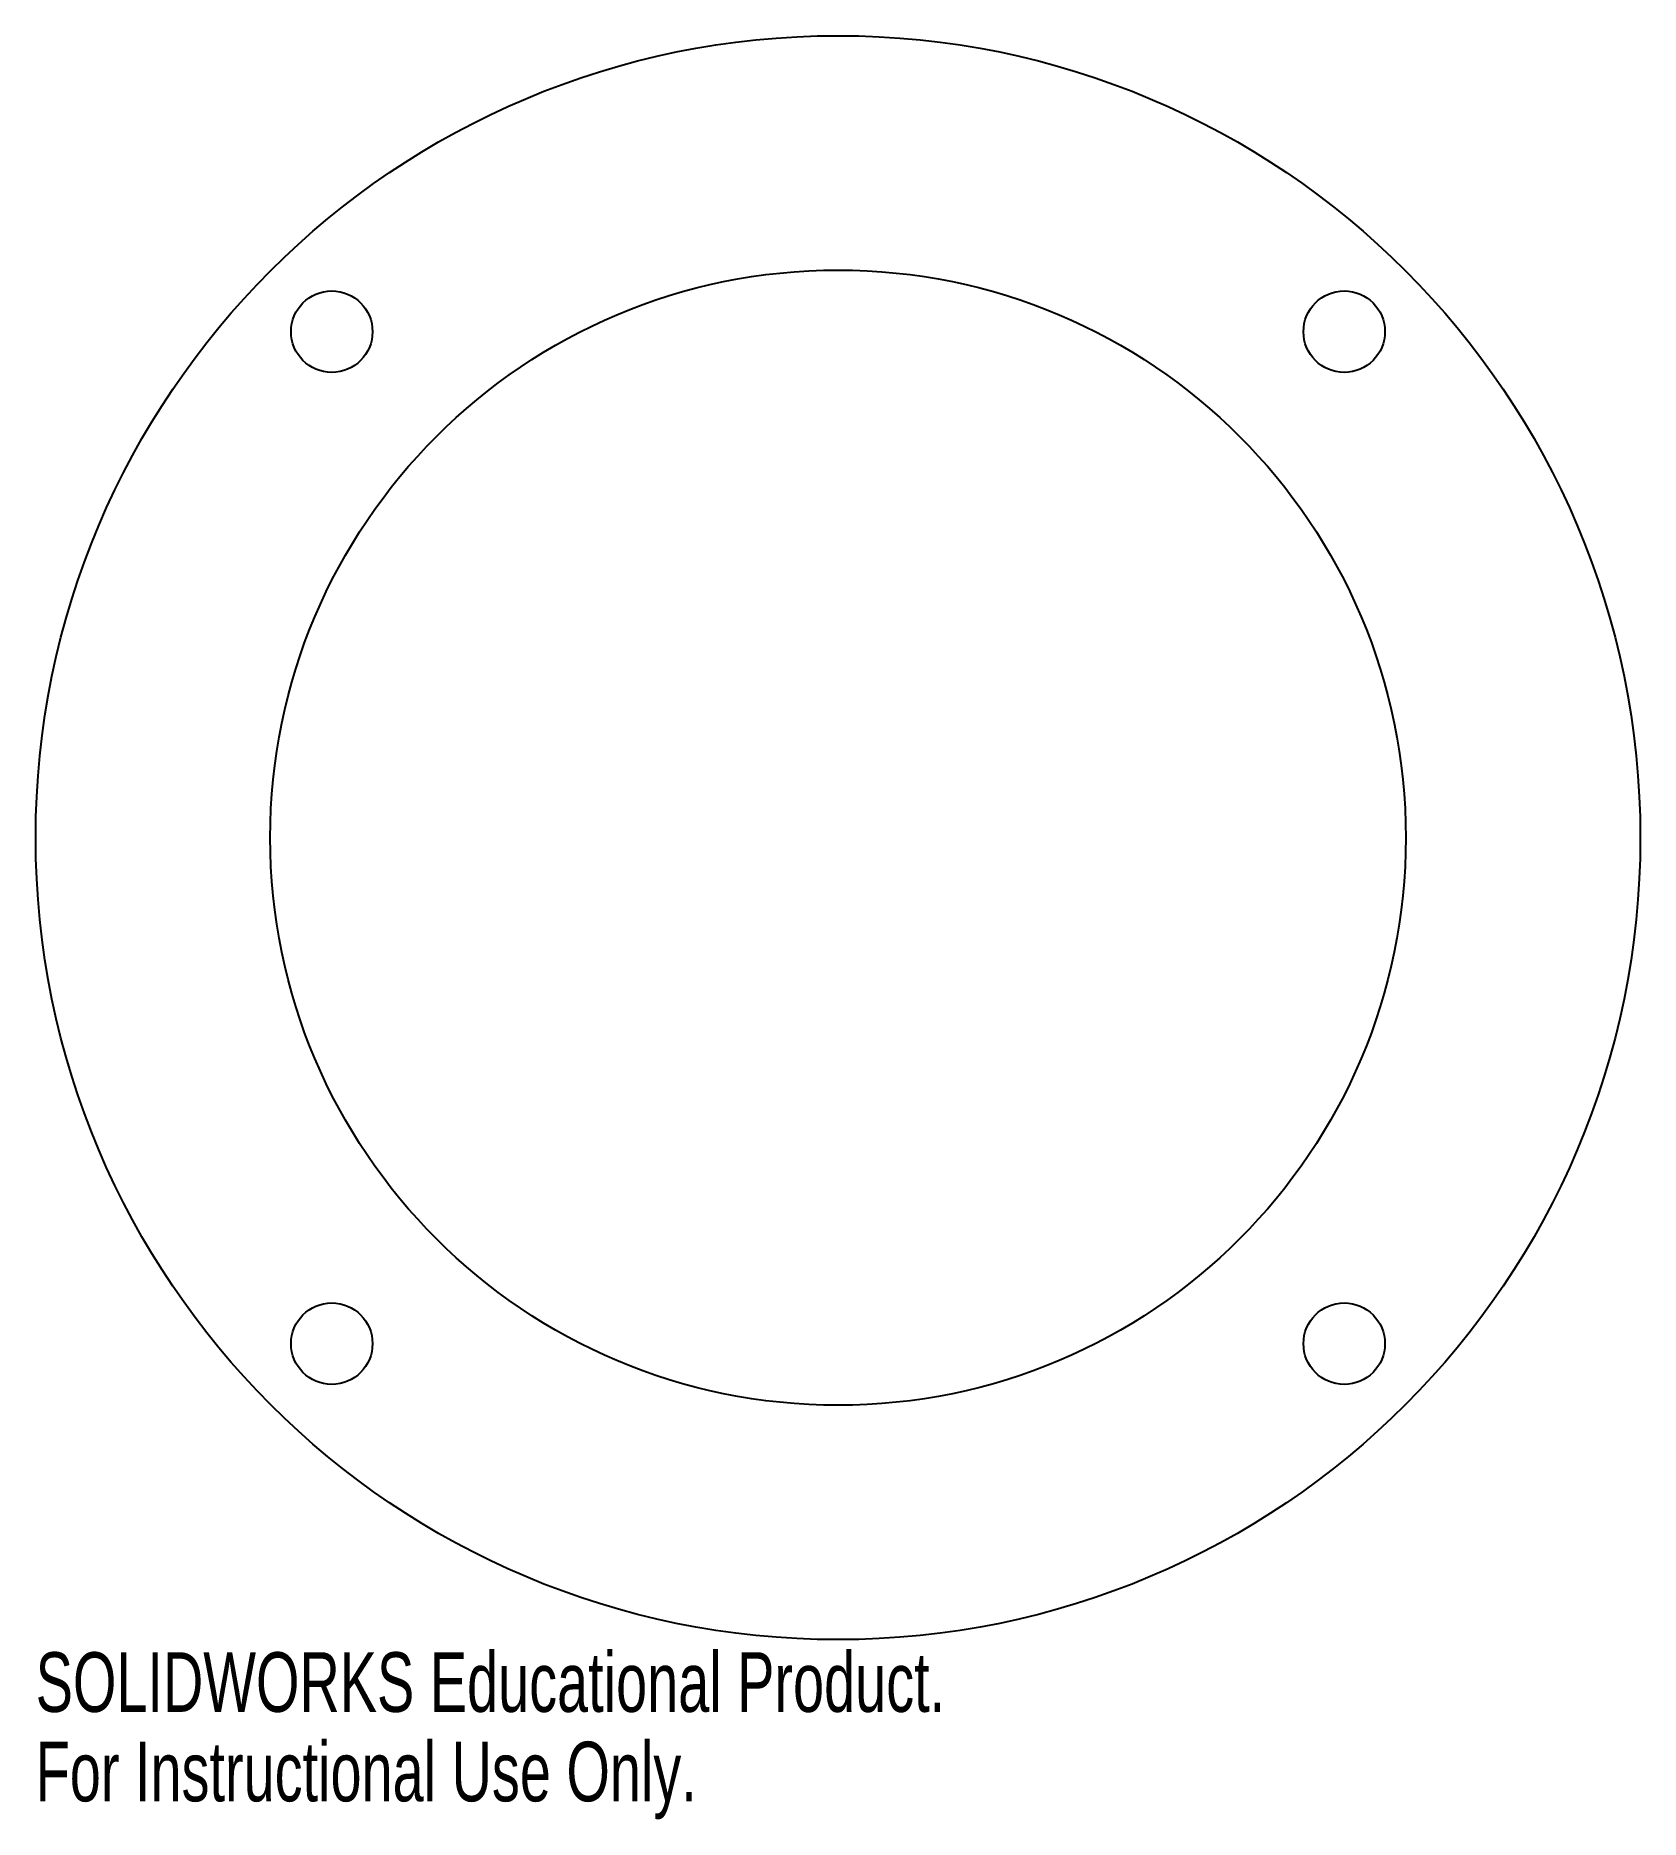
# Model space of a CAD drawing. Header units: millimetres. Extents: x 0 to 130, y -15 to 130.
import ezdxf

# ---------------------------------------------------------------- set-up
doc = ezdxf.new("R2010")
doc.units = ezdxf.units.MM
doc.layers.add('CORTE', color=7, linetype='Continuous')
doc.layers.add('INFORMACION_NO_CORTE', color=8, linetype='Continuous')
doc.styles.add('SLDTEXTSTYLE0', font='TXT', dxfattribs={"width": 0.7})

msp = doc.modelspace()

# ---------------------------------------------------------------- linework, layer by layer
at = {"layer": 'CORTE', "color": 7, "linetype": 'Continuous', "lineweight": 25}
for centre, radius in [((65, 65), 65), ((65, 65), 46), ((23.99, 106.01), 3.3), ((106.01, 106.01), 3.3), ((23.99, 23.99), 3.3), ((106.01, 23.99), 3.3)]:
    msp.add_circle(centre, radius, dxfattribs=at)

# ---------------------------------------------------------------- texts
at = {"layer": 'INFORMACION_NO_CORTE', "color": 7, "linetype": 'Continuous', "char_height": 4.8336, "attachment_point": 1, "style": 'SLDTEXTSTYLE0'}
for s, insert in [('SOLIDWORKS Educational Product.', (0, -1.02)), ('For Instructional Use Only.', (0, -8.27))]:
    msp.add_mtext(s, dxfattribs=dict(at, insert=insert))

doc.saveas('drawing.dxf')
